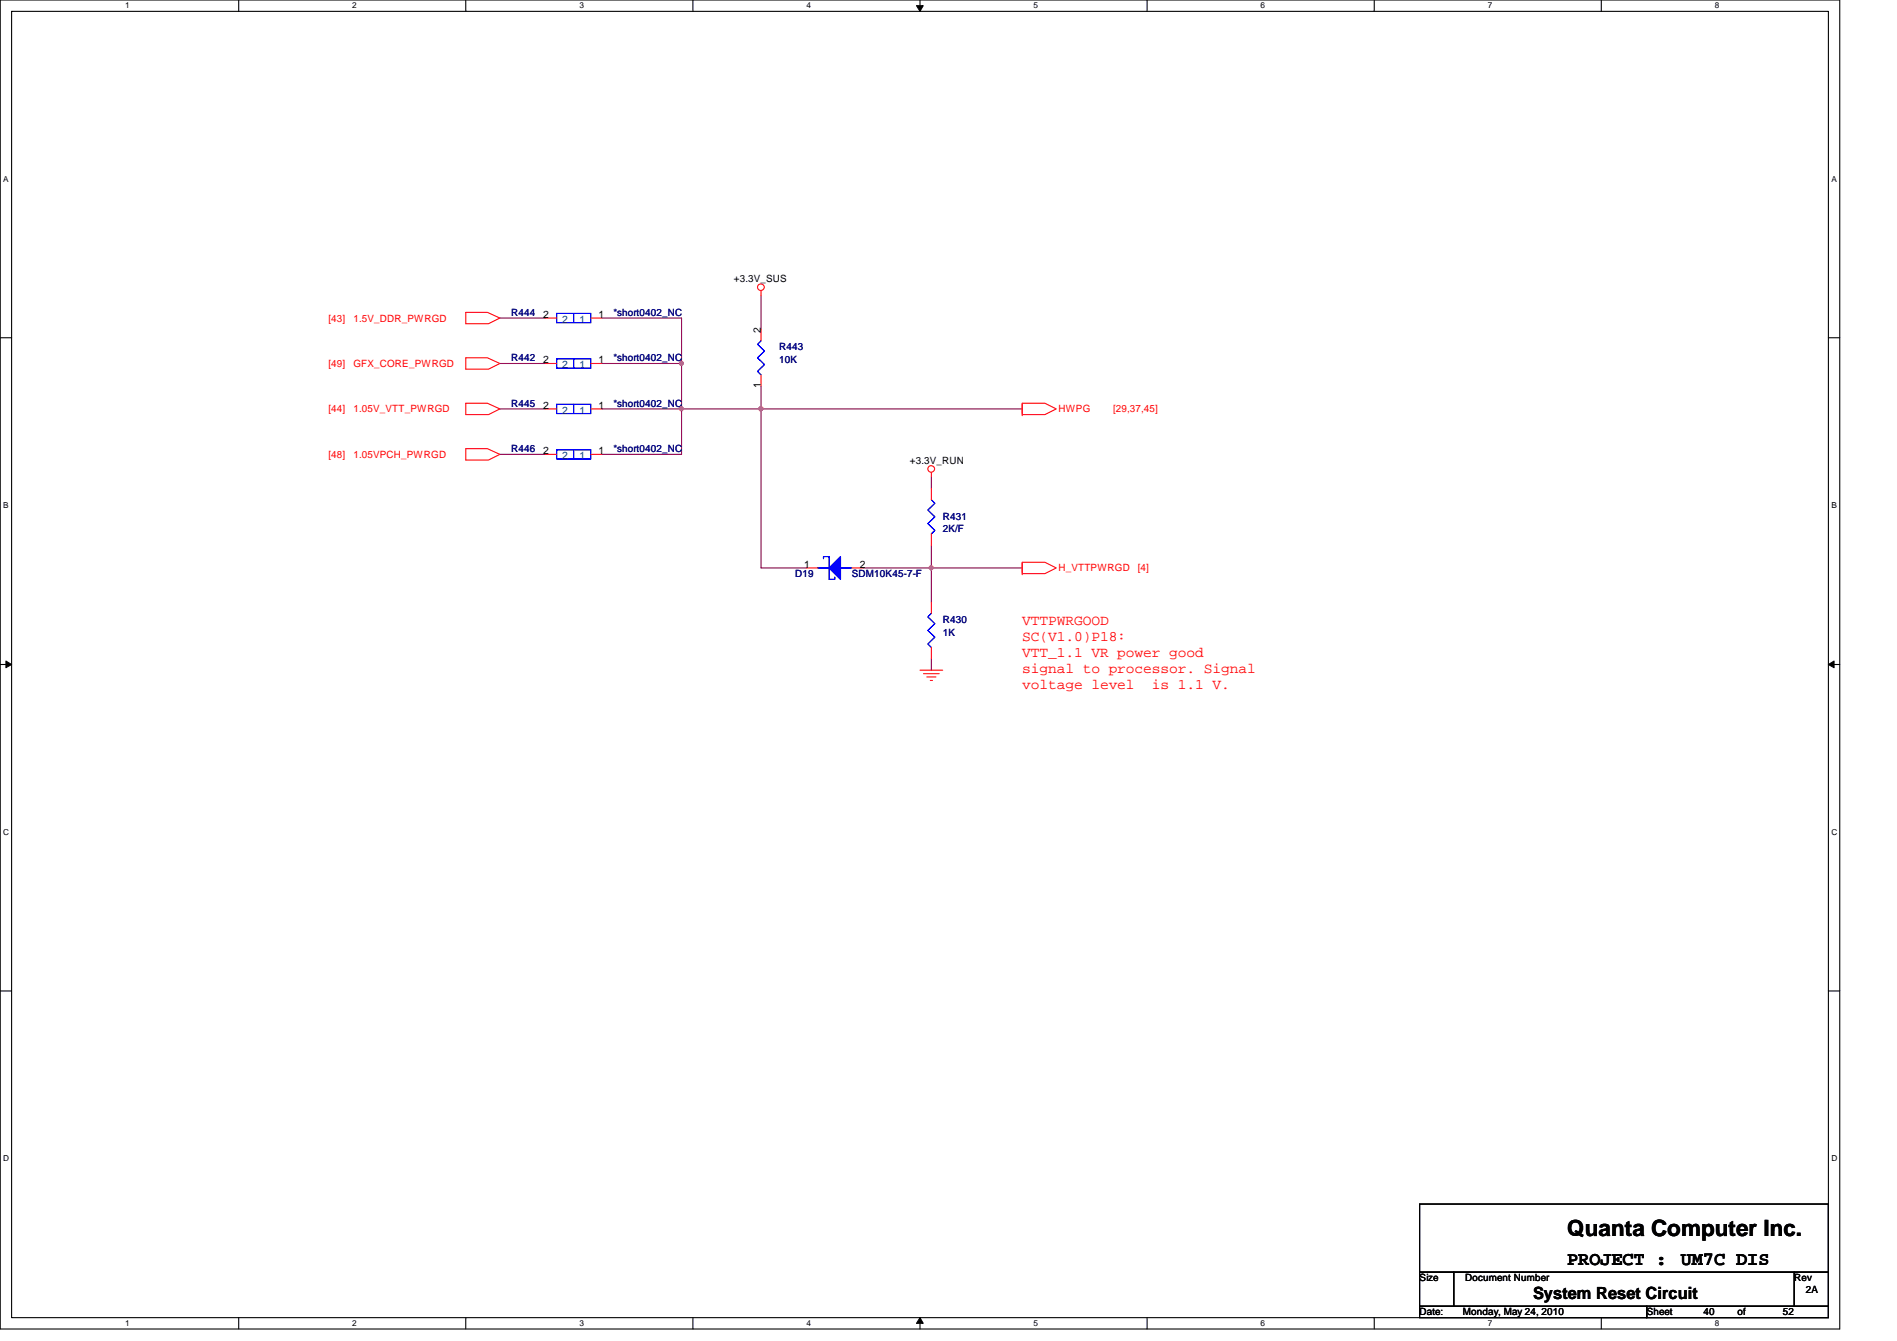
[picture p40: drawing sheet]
<svg xmlns="http://www.w3.org/2000/svg" width="297mm" height="210mm" viewBox="0 0 297 210" stroke-linecap="round" stroke-linejoin="round" font-family="sans-serif">
<defs><g id="words">
<text font-size="3.5" x="245.4" y="193.5">Quanta Computer Inc.</text>
<g font-size="3">
<text x="245.4" y="198.1">PROJECT :</text>
<text x="263.2" y="198.1">UM7C DIS</text>
</g>
<text font-size="2.6" x="240.1" y="203.3">System Reset Circuit</text>
<g font-size="2.3" fill="#f00">
<text x="160.1" y="97.9">VTTPWRGOOD</text>
<text x="160.1" y="100.4">SC(V1.0)P18:</text>
<text x="160.1" y="102.9">VTT_1.1 VR power good</text>
<text x="160.1" y="105.4">signal to processor. Signal</text>
<text x="160.1" y="107.9">voltage level</text>
<text x="180.4" y="107.9">is 1.1 V.</text>
</g>
<g font-size="1.6">
<text x="114.9" y="44.1">+3.3V_SUS</text>
<text x="85" y="49.7">2</text>
<text x="93.7" y="49.7">1</text>
<text x="119.1" y="52.1" transform="rotate(-90 119.1 52.1)">2</text>
<text x="85" y="56.9">2</text>
<text x="93.7" y="56.9">1</text>
<text x="85" y="64">2</text>
<text x="93.7" y="64">1</text>
<text x="119.1" y="60.8" transform="rotate(-90 119.1 60.8)">1</text>
<text x="85" y="71.1">2</text>
<text x="93.7" y="71.1">1</text>
<text x="142.4" y="72.6">+3.3V_RUN</text>
<text x="125.9" y="88.9">1</text>
<text x="134.6" y="88.9">2</text>
<text x="222.3" y="200.6">Size</text>
<text x="229.4" y="200.6">Document Number</text>
<text x="281" y="200.6">Rev</text>
<text x="282.7" y="202.4">2A</text>
<text x="222.3" y="205.9">Date:</text>
<text x="229.1" y="205.9">Monday, May 24, 2010</text>
<text x="257.8" y="205.9">Sheet</text>
<text x="266.7" y="205.9">40</text>
<text x="272.1" y="205.9">of</text>
<text x="279.2" y="205.9">52</text>
</g>
<g font-size="1.6" fill="#f00">
<text x="51.4" y="50.3">[43]</text>
<text x="55.3" y="50.3">1.5V_DDR_PWRGD</text>
<text x="51.4" y="57.4">[49]</text>
<text x="55.3" y="57.4">GFX_CORE_PWRGD</text>
<text x="51.4" y="64.6">[44]</text>
<text x="55.3" y="64.6">1.05V_VTT_PWRGD</text>
<text x="165.7" y="64.6">HWPG</text>
<text x="174.3" y="64.6">[29,37,45]</text>
<text x="51.4" y="71.7">[48]</text>
<text x="55.3" y="71.7">1.05VPCH_PWRGD</text>
<text x="165.7" y="89.5">H_VTTPWRGD</text>
<text x="178.2" y="89.5">[4]</text>
</g>
<g font-size="1.6" fill="#000080">
<text x="80" y="49.4">R444</text>
<text x="96.1" y="49.4">*short0402_NC</text>
<text x="80" y="56.6">R442</text>
<text x="96.1" y="56.6">*short0402_NC</text>
<text x="122" y="54.8">R443</text>
<text x="122" y="56.9">10K</text>
<text x="80" y="63.7">R445</text>
<text x="96.1" y="63.7">*short0402_NC</text>
<text x="80" y="70.8">R446</text>
<text x="96.1" y="70.8">*short0402_NC</text>
<text x="147.6" y="81.4">R431</text>
<text x="147.6" y="83.2">2K/F</text>
<text x="124.5" y="90.3">D19</text>
<text x="133.4" y="90.3">SDM10K45-7-F</text>
<text x="147.6" y="97.5">R430</text>
<text x="147.6" y="99.6">1K</text>
</g>
<g font-size="1.6" fill="#004080">
<text x="88.1" y="50.5">2</text>
<text x="90.7" y="50.5">1</text>
<text x="88.1" y="57.6">2</text>
<text x="90.7" y="57.6">1</text>
<text x="88.1" y="64.7">2</text>
<text x="90.7" y="64.7">1</text>
<text x="88.1" y="71.8">2</text>
<text x="90.7" y="71.8">1</text>
</g>
<g font-size="1.3">
<text x="19.6" y="1.3">1</text>
<text x="55.2" y="1.3">2</text>
<text x="90.7" y="1.3">3</text>
<text x="126.3" y="1.3">4</text>
<text x="161.8" y="1.3">5</text>
<text x="197.4" y="1.3">6</text>
<text x="233" y="1.3">7</text>
<text x="268.5" y="1.3">8</text>
<text x=".5" y="28.4">A</text>
<text x="286.8" y="28.4">A</text>
<text x=".5" y="79.5">B</text>
<text x="286.8" y="79.5">B</text>
<text x=".5" y="130.7">C</text>
<text x="286.8" y="130.7">C</text>
<text x=".5" y="181.8">D</text>
<text x="286.8" y="181.8">D</text>
<text x="19.6" y="207.6">1</text>
<text x="55.2" y="207.6">2</text>
<text x="90.7" y="207.6">3</text>
<text x="126.3" y="207.6">4</text>
<text x="161.8" y="207.6">5</text>
<text x="197.4" y="207.6">6</text>
<text x="233" y="207.6">7</text>
<text x="268.5" y="207.6">8</text>
</g>
</g></defs>
<path d="M0 0h288.1v208h-288.1zM1.8 1.8h284.5v204.4h-284.5z" fill="none" stroke="#000" stroke-width=".17"/>
<g fill="#fff">
<path d="M19.6 .2h.7v1.4h-.7z"/>
<path d="M19.6 206.4h.7v1.4h-.7z"/>
</g>
<path d="M37.4 0v1.8M37.4 206.2v1.8" fill="none" stroke="#000" stroke-width=".17"/>
<g fill="#fff">
<path d="M55.2 .2h.6v1.4h-.6z"/>
<path d="M55.2 206.4h.6v1.4h-.6z"/>
</g>
<path d="M72.9 0v1.8M72.9 206.2v1.8" fill="none" stroke="#000" stroke-width=".17"/>
<g fill="#fff">
<path d="M90.7 .2h.7v1.4h-.7z"/>
<path d="M90.7 206.4h.7v1.4h-.7z"/>
</g>
<path d="M108.5 0v1.8M108.5 206.2v1.8" fill="none" stroke="#000" stroke-width=".17"/>
<g fill="#fff">
<path d="M126.3 .2h.7v1.4h-.7z"/>
<path d="M126.3 206.4h.7v1.4h-.7z"/>
</g>
<path d="M144.1 0v1.8M144.1 206.2v1.8" fill="none" stroke="#000" stroke-width=".17"/>
<path d="M143.5 .9h1.1l-.5 .9zM144.1 206.2l.5 .9h-1.1z" fill="#000"/>
<path d="M143.5 .9h1.1l-.5 .9zM144.1 206.2l.5 .9h-1.1z" fill="none" stroke="#000" stroke-width=".16"/>
<g fill="#fff">
<path d="M161.8 .2h.7v1.4h-.7z"/>
<path d="M161.8 206.4h.7v1.4h-.7z"/>
</g>
<path d="M179.6 0v1.8M179.6 206.2v1.8" fill="none" stroke="#000" stroke-width=".17"/>
<g fill="#fff">
<path d="M197.4 .2h.7v1.4h-.7z"/>
<path d="M197.4 206.4h.7v1.4h-.7z"/>
</g>
<path d="M215.2 0v1.8M215.2 206.2v1.8" fill="none" stroke="#000" stroke-width=".17"/>
<g fill="#fff">
<path d="M233 .2h.6v1.4h-.6z"/>
<path d="M233 206.4h.6v1.4h-.6z"/>
</g>
<path d="M250.7 0v1.8M250.7 206.2v1.8" fill="none" stroke="#000" stroke-width=".17"/>
<g fill="#fff">
<path d="M268.5 .2h.7v1.4h-.7z"/>
<path d="M268.5 206.4h.7v1.4h-.7z"/>
<path d="M.5 27.3h.8v1.4h-.8z"/>
<path d="M286.8 27.3h.8v1.4h-.8z"/>
<path d="M.5 78.4h.8v1.4h-.8z"/>
<path d="M286.8 78.4h.8v1.4h-.8z"/>
</g>
<path d="M0 52.9h1.8M286.3 52.9h1.8" fill="none" stroke="#000" stroke-width=".17"/>
<g fill="#fff">
<path d="M.5 129.5h.9v1.4h-.9z"/>
<path d="M286.8 129.5h.9v1.4h-.9z"/>
</g>
<path d="M0 104h1.8M286.3 104h1.8" fill="none" stroke="#000" stroke-width=".17"/>
<path d="M.9 103.5l.9 .5-.9 .5zM286.3 104l.9-.5v1z" fill="#000"/>
<path d="M.9 103.5l.9 .5-.9 .5zM286.3 104l.9-.5v1z" fill="none" stroke="#000" stroke-width=".16"/>
<g fill="#fff">
<path d="M.5 180.6h.9v1.4h-.9z"/>
<path d="M286.8 180.6h.9v1.4h-.9z"/>
</g>
<path d="M0 155.1h1.8M286.3 155.1h1.8" fill="none" stroke="#000" stroke-width=".17"/>
<path d="M119.2 46.2v5.4M106.7 64h53.4" fill="none" stroke="#800040" stroke-width=".17"/>
<circle cx="119.1" cy="64" r=".32" fill="#f0f"/>
<circle cx="119.1" cy="64" r=".32" fill="none" stroke="#f0f" stroke-width=".17"/>
<circle cx="106.7" cy="64" r=".32" fill="#f0f"/>
<circle cx="106.7" cy="64" r=".32" fill="none" stroke="#f0f" stroke-width=".17"/>
<path d="M78.3 49.8h7.1M94.3 49.8h12.4M94.3 56.9h12.4" fill="none" stroke="#800040" stroke-width=".17"/>
<circle cx="106.7" cy="56.9" r=".32" fill="#f0f"/>
<circle cx="106.7" cy="56.9" r=".32" fill="none" stroke="#f0f" stroke-width=".17"/>
<path d="M78.3 56.9h7.1M106.7 49.8v14.2M119.2 64v24.9" fill="none" stroke="#800040" stroke-width=".17"/>
<circle cx="119.1" cy="64" r=".32" fill="#f0f"/>
<circle cx="119.1" cy="64" r=".32" fill="none" stroke="#f0f" stroke-width=".17"/>
<path d="M119.2 88.9h7.1M160.1 88.9h-14.3v5.3M145.8 103.1v1.8" fill="none" stroke="#800040" stroke-width=".17"/>
<circle cx="145.8" cy="88.9" r=".32" fill="#f0f"/>
<circle cx="145.8" cy="88.9" r=".32" fill="none" stroke="#f0f" stroke-width=".17"/>
<path d="M78.3 71.1h7.1M78.3 64h7.1M94.3 64h12.4v7.1h-12.4M119.2 60.5v3.5M145.8 74.7v1.8M145.8 85.3v3.6h-10.6" fill="none" stroke="#800040" stroke-width=".17"/>
<g fill="none" stroke="#f00" stroke-width=".17">
<path d="M72.9 48.9h3.4l2 .9-1.8 .9h-3.6zM72.9 56h3.4l2 .9-1.8 .9h-3.6zM85.4 56.9h1.8M85.4 49.8h1.8M92.5 56.9h1.8M92.5 49.8h1.8M119.2 45.5v.7M72.9 63.1h3.4l2 .9-1.8 .9h-3.6zM72.9 70.2h3.4l2 .9-1.8 .9h-3.6zM85.4 71.1h1.8M92.5 71.1h1.8M145.8 74v.7"/>
<path d="M160.1 63.3v1.8M160.1 64.7v-1.6h3.5l1.8 .9-1.8 .9h-3.5M160.1 88.2v1.8M160.1 89.6v-1.6h3.5l1.8 .9-1.8 .9h-3.5M144.1 104.9h3.5M144.6 105.5h2.5M145.1 106h1.5M145.7 106.5h.3"/>
<circle cx="119.1" cy="45" r=".52"/>
<circle cx="145.8" cy="73.4" r=".52"/>
</g>
<path d="M222.3 188.5h64v10.6h-64zM222.3 199.1h5.3v5.4h-5.3zM227.6 199.1h53.4v5.4h-53.4zM281 199.1h5.3v5.4h-5.3zM222.3 204.5h35.5v1.7h-35.5zM257.8 204.5h28.5v1.7h-28.5z" fill="none" stroke="#000" stroke-width=".17"/>
<path d="M87.2 56.2h5.3v1.4h-5.3zM87.2 49.1h5.3v1.4h-5.3zM89.8 56.2v1.4M89.8 49.1v1.4M87.2 70.4h5.3v1.4h-5.3zM89.8 70.4v1.4" fill="none" stroke="#00f" stroke-width=".17"/>
<path d="M131.6 87.1v3.6l-1.8-1.8z" fill="#00f"/>
<path d="M128.1 88.9h1.7M128.9 87.5v-.4h.9v3.6h.9v-.4M131.6 87.1v3.6l-1.8-1.8zM131.6 88.9h1.8" fill="none" stroke="#00f" stroke-width=".17"/>
<path d="M131.6 87.1v3.6l-1.8-1.8z" fill="#00f"/>
<path d="M119.2 53.3l-.6 .6 1.1 1-1.1 1.1 1.1 1.1-1.1 1 .6 .6M87.2 63.3h5.3v1.4h-5.3zM89.8 63.3v1.4M145.8 78.2l.6 .6-1.1 1 1.1 1.1-1.1 1.1 1.1 1-.6 .6M128.1 88.9h1.7M128.9 87.5v-.4h.9v3.6h.9v-.4M131.6 87.1v3.6l-1.8-1.8zM131.6 88.9h1.8M145.8 96l-.5 .6 1.1 1-1.1 1.1 1.1 1-1.1 1.1 .5 .5" fill="none" stroke="#00f" stroke-width=".17"/>
<path d="M119.2 51.6v1.7M119.2 58.7v1.8M85.4 64h1.8M92.5 64h1.8M145.8 76.5v1.7M126.3 88.9h1.8M133.4 88.9h1.8M145.8 83.6v1.7M145.8 94.2v1.8M145.8 101.3v1.8" fill="none" stroke="#f00" stroke-width=".17"/>
<circle cx="119.1" cy="64" r=".32" fill="#f0f"/>
<circle cx="119.1" cy="64" r=".32" fill="none" stroke="#f0f" stroke-width=".17"/>
<circle cx="106.7" cy="64" r=".32" fill="#f0f"/>
<circle cx="106.7" cy="64" r=".32" fill="none" stroke="#f0f" stroke-width=".17"/>
<circle cx="106.7" cy="56.9" r=".32" fill="#f0f"/>
<circle cx="106.7" cy="56.9" r=".32" fill="none" stroke="#f0f" stroke-width=".17"/>
<circle cx="119.1" cy="64" r=".32" fill="#f0f"/>
<circle cx="119.1" cy="64" r=".32" fill="none" stroke="#f0f" stroke-width=".17"/>
<circle cx="145.8" cy="88.9" r=".32" fill="#f0f"/>
<circle cx="145.8" cy="88.9" r=".32" fill="none" stroke="#f0f" stroke-width=".17"/>
<use href="#words"/>
</svg>
